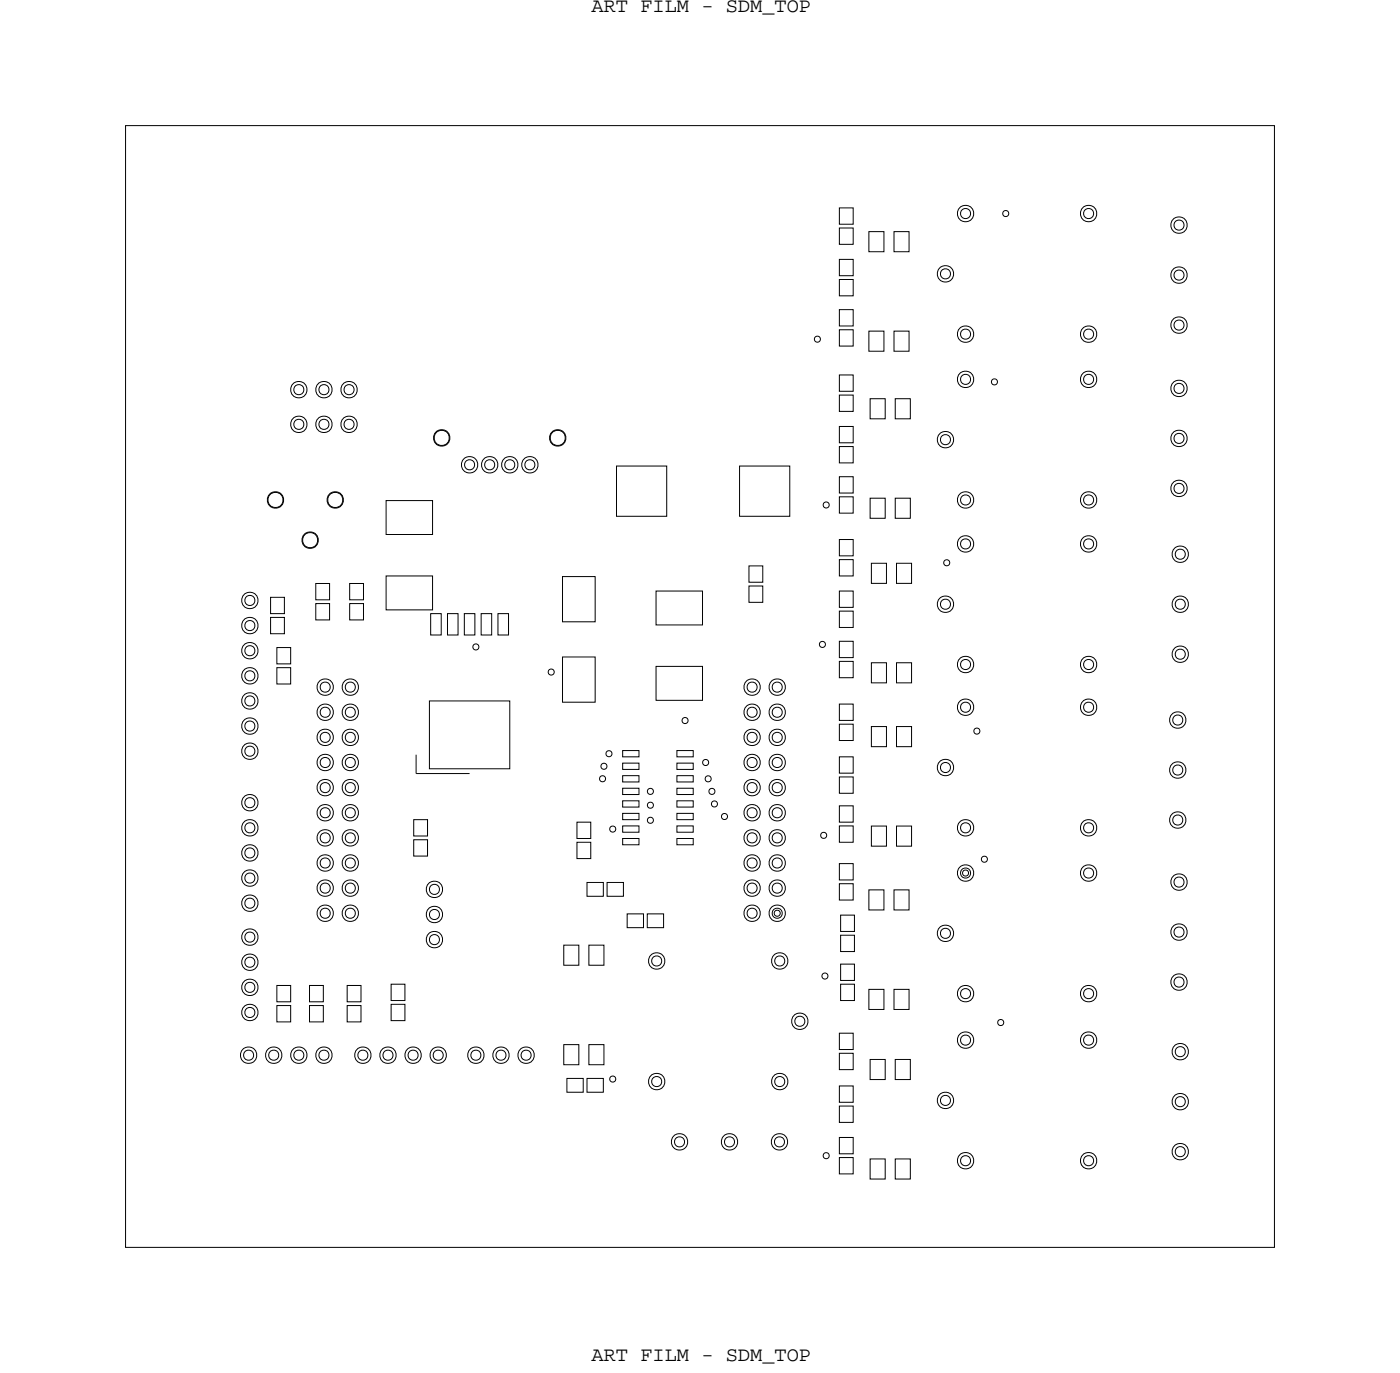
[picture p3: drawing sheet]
<svg xmlns="http://www.w3.org/2000/svg" width="142mm" height="139mm" viewBox="0 0 142 139" stroke-linecap="round" stroke-linejoin="round" font-family="sans-serif">
<defs><g id="words">
<g font-size="2.1">
<text x="59.8" y="1.2">ART FILM - SDM_TOP</text>
<text x="59.8" y="137.6">ART FILM - SDM_TOP</text>
</g>
</g></defs>
<!-- layer: Board Outline -->
<path d="M12.7 12.7h116.2v113.4h-116.2zM42.1 78.2h5.4zM42.1 76.3v1.9z" fill="none" stroke="#000" stroke-width=".1"/>
<!-- layer: Nets -->
<g fill="none" stroke="#000" stroke-width=".1">
<path d="M82.4 34.1l.3-.1 .2 .1 .1 .2-.1 .2-.2 .1-.3-.1v-.2zM82.7 34.3h.1M84.9 26.2h1.4v1.7h-1.4zM84.9 28.3h1.4v1.6h-1.4zM84.9 33.3h1.4v1.7h-1.4zM84.9 31.3h1.4v1.7h-1.4zM84.9 23.1h1.4v1.6h-1.4zM84.9 39.9h1.4v1.7h-1.4zM84.9 21h1.4v1.7h-1.4zM84.9 37.9h1.4v1.7h-1.4zM87.9 33.5h1.5v2h-1.5zM87.9 23.4h1.5v2.1h-1.5z"/>
<path d="M90.4 23.4h1.5v2.1h-1.5zM90.4 33.5h1.5v2h-1.5zM100.4 38.4l.2-.1 .2 .1 .1 .2-.1 .2-.2 .1-.2-.1-.1-.2zM100.6 38.6h.1M101.5 21.4l.2-.1 .3 .1v.2v.2l-.3 .1-.2-.1-.1-.2zM101.7 21.6h.1M31.9 59h1.4v1.6h-1.4zM35.4 59h1.4v1.6h-1.4zM39.1 50.6h4.7v3.4h-4.7zM39.1 58.2h4.7v3.5h-4.7zM56.9 58.3h3.3v4.6h-3.3zM62.4 47.1h5v5.1h-5z"/>
<path d="M66.4 59.8h4.7v3.4h-4.7zM74.8 47.1h5.1v5.1h-5.1zM75.8 59.2h1.4v1.7h-1.4zM75.8 57.2h1.4v1.7h-1.4zM83.3 50.8l.3-.1 .2 .1 .1 .3-.1 .2-.2 .1-.3-.1v-.2zM83.6 51.1h.1M84.9 43.1h1.4v1.7h-1.4zM84.9 59.8h1.4v1.6h-1.4zM84.9 45.1h1.4v1.7h-1.4zM84.9 50.2h1.4v1.7h-1.4zM84.9 48.2h1.4v1.6h-1.4zM84.9 56.6h1.4v1.6h-1.4z"/>
<path d="M84.9 54.5h1.4v1.7h-1.4zM88 50.4h1.5v2h-1.5zM88 40.3h1.5v2h-1.5zM88.1 56.9h1.6v2.1h-1.6zM90.6 40.3h1.5v2h-1.5zM90.6 50.4h1.5v2h-1.5zM90.7 56.9h1.5v2.1h-1.5zM95.5 56.7l.3-.1 .2 .1 .1 .2-.1 .2-.2 .1-.3-.1v-.2zM95.8 56.9h.1M27.4 62.4h1.4v1.7h-1.4zM27.4 60.4h1.4v1.6h-1.4zM28 65.5h1.4v1.6h-1.4z"/>
<path d="M28 67.5h1.4v1.7h-1.4zM31.9 61h1.4v1.7h-1.4zM35.4 61h1.4v1.7h-1.4zM43.4 70.9h8.2v6.8h-8.2zM43.6 62h1v2.2h-1zM45.3 62h1v2.2h-1zM47 62h1v2.2h-1zM47.9 65.2l.2-.1 .3 .1v.2v.2l-.3 .1-.2-.1-.1-.2zM48.1 65.4h.1M48.7 62h1v2.2h-1zM50.4 62h1v2.2h-1zM55.5 67.7l.3-.1 .2 .1 .1 .2-.1 .3h-.2h-.3l-.1-.3z"/>
<path d="M55.8 67.9h.1M56.9 66.4h3.3v4.6h-3.3zM60.7 78.5l.2-.1 .3 .1 .1 .2-.1 .2-.3 .1-.2-.1-.1-.2zM60.9 77.3l.2-.1 .2 .1 .1 .2-.1 .2-.2 .1-.2-.1-.1-.2zM60.9 78.7h.1M61.1 77.5h.1M61.4 76l.2-.1 .2 .1 .1 .2-.1 .2-.2 .1-.2-.1-.1-.2zM61.6 76.2h.1M63 77.2h1.6v.6h-1.6zM63 79.7h1.6v.6h-1.6zM63 75.9h1.6v.6h-1.6zM63 78.4h1.6v.7h-1.6z"/>
<path d="M65.6 79.8l.2-.1 .2 .1 .1 .2-.1 .2-.2 .1-.2-.1-.1-.2zM66.4 67.4h4.7v3.4h-4.7zM68.5 75.9h1.6v.6h-1.6zM68.5 79.7h1.6v.6h-1.6zM68.5 78.4h1.6v.7h-1.6zM68.5 77.2h1.6v.6h-1.6zM69.1 72.6l.2-.1 .2 .1 .1 .2-.1 .3-.2 .1-.2-.1-.1-.3zM69.3 72.8h.1M71.1 76.9l.3-.1 .2 .1 .1 .2-.1 .2-.2 .1-.3-.1v-.2zM71.4 77.1h.1M71.4 78.5l.2-.1 .3 .1v.2v.2l-.3 .1-.2-.1-.1-.2zM71.6 78.7h.1"/>
<path d="M71.8 79.8l.2-.1 .2 .1 .1 .2-.1 .2-.2 .1-.2-.1-.1-.2zM83 64.9l.2-.1 .2 .1 .1 .3-.1 .2-.2 .1-.2-.1-.1-.2zM83.2 65.2h.1M84.9 76.5h1.4v1.7h-1.4zM84.9 61.8h1.4v1.6h-1.4zM84.9 78.5h1.4v1.7h-1.4zM84.9 66.9h1.4v1.6h-1.4zM84.9 73.2h1.4v1.7h-1.4zM84.9 64.8h1.4v1.7h-1.4zM84.9 71.2h1.4v1.6h-1.4zM88.1 73.5h1.6v2h-1.6zM88.1 67h1.6v2h-1.6z"/>
<path d="M90.7 73.5h1.5v2h-1.5zM90.7 67h1.5v2h-1.5zM98.6 73.7l.2-.1 .2 .1 .1 .2-.1 .2-.2 .1-.2-.1-.1-.2zM98.8 73.9h.1M28 99.6h1.4v1.7h-1.4zM31.3 99.6h1.4v1.7h-1.4zM35.1 99.6h1.4v1.7h-1.4zM39.6 99.5h1.4v1.7h-1.4zM41.8 82.9h1.4v1.6h-1.4zM41.8 84.9h1.4v1.7h-1.4zM57 95.6h1.5v2h-1.5zM58.4 83.1h1.4v1.7h-1.4z"/>
<path d="M58.4 85.2h1.4v1.6h-1.4zM59.4 89.2h1.6v1.4h-1.6zM59.6 95.6h1.5v2h-1.5zM61.4 89.2h1.7v1.4h-1.7zM61.7 83.6l.3-.1 .2 .1 .1 .2-.1 .2-.2 .1-.3-.1v-.2zM62 83.8h.1M63 83.5h1.6v.6h-1.6zM63 82.2h1.6v.7h-1.6zM63 81h1.6v.6h-1.6zM63 84.8h1.6v.6h-1.6zM63.4 92.4h1.7v1.4h-1.7zM65.5 92.4h1.6v1.4h-1.6z"/>
<path d="M65.6 82.7l.2-.1 .2 .1 .1 .2-.1 .2-.2 .1-.2-.1-.1-.2zM65.6 81.2l.2-.1 .2 .1 .1 .2-.1 .2-.2 .1-.2-.1-.1-.2zM65.8 82.9h.1M65.8 80h.1M65.8 81.4h.1M68.5 81h1.6v.6h-1.6zM68.5 83.5h1.6v.6h-1.6zM68.5 82.2h1.6v.7h-1.6zM68.5 84.8h1.6v.6h-1.6zM72 80h.1M72 81.1l.3-.1 .2 .1 .1 .2-.1 .2-.2 .1-.3-.1v-.2zM72.3 81.3h.1"/>
<path d="M73.1 82.3l.2-.1 .2 .1 .1 .2-.1 .3-.2 .1-.2-.1-.1-.3zM73.3 82.6h.1M78.4 92.1l.2-.1 .2 .1 .1 .2-.1 .2-.2 .1-.2-.1-.1-.2zM78.6 92.3h.1M83.1 84.2h.2h.2l.1 .3-.1 .2-.2 .1-.2-.1-.1-.2zM83.2 98.5l.2-.1 .3 .1v.2v.2l-.3 .1-.2-.1-.1-.2zM83.3 84.5h.1M83.4 98.7h.1M84.9 83.5h1.4v1.7h-1.4zM84.9 89.3h1.4v1.7h-1.4zM84.9 81.5h1.4v1.6h-1.4zM84.9 87.3h1.4v1.7h-1.4z"/>
<path d="M85 92.5h1.4v1.7h-1.4zM85 94.6h1.4v1.6h-1.4zM85 97.5h1.4v1.6h-1.4zM85 99.5h1.4v1.7h-1.4zM87.9 90h1.5v2h-1.5zM88.1 83.5h1.6v2h-1.6zM90.4 90h1.5v2h-1.5zM90.7 83.5h1.5v2h-1.5zM97.4 88.1l.3-.1 .2 .1 .1 .2-.1 .2-.2 .1-.3-.1v-.2zM97.7 88.3h.1M99.3 86.7l.3-.1 .2 .1 .1 .2-.1 .2-.2 .1-.3-.1v-.2zM99.6 86.9h.1"/>
<path d="M28 101.7h1.4v1.6h-1.4zM31.3 101.7h1.4v1.6h-1.4zM35.1 101.7h1.4v1.6h-1.4zM39.6 101.5h1.4v1.7h-1.4zM57 105.6h1.5v2h-1.5zM57.3 109h1.7v1.4h-1.7zM59.4 109h1.6v1.4h-1.6zM59.6 105.6h1.5v2h-1.5zM61.7 108.9l.3-.1 .2 .1 .1 .2-.1 .2-.2 .1-.3-.1v-.2zM62 109.1h.1M83.3 116.6l.3-.1 .2 .1 .1 .2-.1 .2-.2 .1-.3-.1v-.2zM83.6 116.8h.1"/>
<path d="M84.9 109.8h1.4v1.6h-1.4zM84.9 111.8h1.4v1.7h-1.4zM84.9 117h1.4v1.7h-1.4zM84.9 106.5h1.4v1.6h-1.4zM84.9 115h1.4v1.6h-1.4zM84.9 104.5h1.4v1.6h-1.4zM87.9 100h1.5v2.1h-1.5zM88 107.1h1.5v2h-1.5zM88 117.2h1.5v2h-1.5zM90.4 100h1.5v2.1h-1.5zM90.6 107.1h1.5v2h-1.5zM90.6 117.2h1.5v2h-1.5z"/>
<path d="M101 103.2l.2-.1 .2 .1 .1 .2-.1 .2-.2 .1-.2-.1-.1-.2zM101.2 103.4h.1"/>
<circle cx="30.2" cy="39.4" r=".51"/>
<circle cx="30.2" cy="39.4" r=".83"/>
<circle cx="32.8" cy="39.4" r=".51"/>
<circle cx="32.8" cy="39.4" r=".83"/>
<circle cx="35.3" cy="39.4" r=".51"/>
<circle cx="35.3" cy="39.4" r=".83"/>
<circle cx="95.6" cy="27.7" r=".51"/>
<circle cx="95.6" cy="27.7" r=".83"/>
<circle cx="97.7" cy="33.8" r=".51"/>
<circle cx="97.7" cy="21.6" r=".51"/>
<circle cx="97.7" cy="38.4" r=".51"/>
<circle cx="97.7" cy="21.6" r=".83"/>
<circle cx="97.7" cy="38.4" r=".83"/>
<circle cx="97.7" cy="33.8" r=".83"/>
<circle cx="110.1" cy="33.8" r=".51"/>
<circle cx="110.1" cy="21.6" r=".51"/>
<circle cx="110.1" cy="38.4" r=".51"/>
<circle cx="110.1" cy="33.8" r=".83"/>
<circle cx="110.1" cy="21.6" r=".83"/>
<circle cx="110.1" cy="38.4" r=".83"/>
<circle cx="119.2" cy="27.8" r=".51"/>
<circle cx="119.2" cy="32.9" r=".51"/>
<circle cx="119.2" cy="22.8" r=".51"/>
<circle cx="119.2" cy="39.3" r=".51"/>
<circle cx="119.3" cy="32.9" r=".83"/>
<circle cx="119.3" cy="27.8" r=".83"/>
<circle cx="119.3" cy="39.3" r=".83"/>
<circle cx="119.3" cy="22.8" r=".83"/>
<circle cx="27.9" cy="50.6" r=".83"/>
<circle cx="27.9" cy="50.6" r=".77"/>
<circle cx="30.2" cy="42.9" r=".51"/>
<circle cx="30.2" cy="42.9" r=".83"/>
<circle cx="31.4" cy="54.6" r=".77"/>
<circle cx="31.4" cy="54.6" r=".83"/>
<circle cx="32.8" cy="42.9" r=".51"/>
<circle cx="32.8" cy="42.9" r=".83"/>
<circle cx="33.9" cy="50.6" r=".83"/>
<circle cx="33.9" cy="50.6" r=".77"/>
<circle cx="35.3" cy="42.9" r=".51"/>
<circle cx="35.3" cy="42.9" r=".83"/>
<circle cx="44.7" cy="44.3" r=".77"/>
<circle cx="44.7" cy="44.3" r=".83"/>
<circle cx="47.5" cy="47" r=".51"/>
<circle cx="47.5" cy="47" r=".83"/>
<circle cx="49.5" cy="47" r=".51"/>
<circle cx="49.5" cy="47" r=".83"/>
<circle cx="51.6" cy="47" r=".51"/>
<circle cx="51.6" cy="47" r=".83"/>
<circle cx="53.6" cy="47" r=".51"/>
<circle cx="53.6" cy="47" r=".83"/>
<circle cx="56.4" cy="44.3" r=".83"/>
<circle cx="56.4" cy="44.3" r=".77"/>
<circle cx="95.6" cy="44.5" r=".51"/>
<circle cx="95.6" cy="44.5" r=".83"/>
<circle cx="97.7" cy="50.6" r=".51"/>
<circle cx="97.7" cy="55" r=".51"/>
<circle cx="97.7" cy="50.6" r=".83"/>
<circle cx="97.7" cy="55" r=".83"/>
<circle cx="110.1" cy="50.6" r=".51"/>
<circle cx="110.1" cy="55" r=".51"/>
<circle cx="110.1" cy="50.6" r=".83"/>
<circle cx="110.1" cy="55" r=".83"/>
<circle cx="119.2" cy="44.3" r=".51"/>
<circle cx="119.2" cy="49.4" r=".51"/>
<circle cx="119.3" cy="49.4" r=".83"/>
<circle cx="119.3" cy="44.3" r=".83"/>
<circle cx="119.4" cy="56" r=".51"/>
<circle cx="119.4" cy="56" r=".83"/>
<circle cx="25.3" cy="63.3" r=".51"/>
<circle cx="25.3" cy="73.4" r=".51"/>
<circle cx="25.3" cy="76" r=".51"/>
<circle cx="25.3" cy="70.9" r=".51"/>
<circle cx="25.3" cy="60.7" r=".51"/>
<circle cx="25.3" cy="68.3" r=".51"/>
<circle cx="25.3" cy="65.8" r=".51"/>
<circle cx="25.3" cy="63.3" r=".83"/>
<circle cx="25.3" cy="70.9" r=".83"/>
<circle cx="25.3" cy="60.7" r=".83"/>
<circle cx="25.3" cy="76" r=".83"/>
<circle cx="25.3" cy="65.8" r=".83"/>
<circle cx="25.3" cy="68.3" r=".83"/>
<circle cx="25.3" cy="73.4" r=".83"/>
<circle cx="32.9" cy="69.5" r=".51"/>
<circle cx="32.9" cy="74.6" r=".51"/>
<circle cx="32.9" cy="79.6" r=".51"/>
<circle cx="32.9" cy="72" r=".51"/>
<circle cx="32.9" cy="77.1" r=".51"/>
<circle cx="32.9" cy="72" r=".83"/>
<circle cx="32.9" cy="74.6" r=".83"/>
<circle cx="32.9" cy="79.6" r=".83"/>
<circle cx="32.9" cy="69.5" r=".83"/>
<circle cx="32.9" cy="77.1" r=".83"/>
<circle cx="35.4" cy="69.5" r=".51"/>
<circle cx="35.4" cy="74.6" r=".51"/>
<circle cx="35.4" cy="77.1" r=".51"/>
<circle cx="35.4" cy="72" r=".51"/>
<circle cx="35.4" cy="79.6" r=".51"/>
<circle cx="35.4" cy="77.1" r=".83"/>
<circle cx="35.4" cy="72" r=".83"/>
<circle cx="35.4" cy="69.5" r=".83"/>
<circle cx="35.4" cy="74.6" r=".83"/>
<circle cx="35.4" cy="79.6" r=".83"/>
<circle cx="76.1" cy="69.5" r=".51"/>
<circle cx="76.1" cy="74.6" r=".51"/>
<circle cx="76.1" cy="77.1" r=".51"/>
<circle cx="76.1" cy="79.6" r=".51"/>
<circle cx="76.1" cy="72" r=".51"/>
<circle cx="76.1" cy="72" r=".83"/>
<circle cx="76.1" cy="74.6" r=".83"/>
<circle cx="76.1" cy="69.5" r=".83"/>
<circle cx="76.1" cy="79.6" r=".83"/>
<circle cx="76.1" cy="77.1" r=".83"/>
<circle cx="78.6" cy="72" r=".51"/>
<circle cx="78.6" cy="74.6" r=".51"/>
<circle cx="78.6" cy="77.1" r=".51"/>
<circle cx="78.6" cy="79.6" r=".51"/>
<circle cx="78.6" cy="69.5" r=".51"/>
<circle cx="78.6" cy="69.5" r=".83"/>
<circle cx="78.6" cy="77.1" r=".83"/>
<circle cx="78.6" cy="74.6" r=".83"/>
<circle cx="78.6" cy="72" r=".83"/>
<circle cx="78.6" cy="79.6" r=".83"/>
<circle cx="95.6" cy="61.1" r=".51"/>
<circle cx="95.6" cy="77.6" r=".51"/>
<circle cx="95.6" cy="77.6" r=".83"/>
<circle cx="95.6" cy="61.1" r=".83"/>
<circle cx="97.7" cy="71.5" r=".51"/>
<circle cx="97.7" cy="67.2" r=".51"/>
<circle cx="97.7" cy="71.5" r=".83"/>
<circle cx="97.7" cy="67.2" r=".83"/>
<circle cx="110.1" cy="67.2" r=".51"/>
<circle cx="110.1" cy="71.5" r=".51"/>
<circle cx="110.1" cy="71.5" r=".83"/>
<circle cx="110.1" cy="67.2" r=".83"/>
<circle cx="119.1" cy="72.8" r=".51"/>
<circle cx="119.1" cy="77.9" r=".51"/>
<circle cx="119.1" cy="72.8" r=".83"/>
<circle cx="119.1" cy="77.9" r=".83"/>
<circle cx="119.4" cy="66.1" r=".51"/>
<circle cx="119.4" cy="61.1" r=".51"/>
<circle cx="119.4" cy="61.1" r=".83"/>
<circle cx="119.4" cy="66.1" r=".83"/>
<circle cx="25.3" cy="97.3" r=".51"/>
<circle cx="25.3" cy="99.8" r=".51"/>
<circle cx="25.3" cy="94.7" r=".51"/>
<circle cx="25.3" cy="88.8" r=".51"/>
<circle cx="25.3" cy="81.2" r=".51"/>
<circle cx="25.3" cy="83.7" r=".51"/>
<circle cx="25.3" cy="86.2" r=".51"/>
<circle cx="25.3" cy="91.3" r=".51"/>
<circle cx="25.3" cy="88.8" r=".83"/>
<circle cx="25.3" cy="97.3" r=".83"/>
<circle cx="25.3" cy="94.7" r=".83"/>
<circle cx="25.3" cy="83.7" r=".83"/>
<circle cx="25.3" cy="91.3" r=".83"/>
<circle cx="25.3" cy="86.2" r=".83"/>
<circle cx="25.3" cy="81.2" r=".83"/>
<circle cx="25.3" cy="99.8" r=".83"/>
<circle cx="32.9" cy="89.8" r=".51"/>
<circle cx="32.9" cy="92.3" r=".51"/>
<circle cx="32.9" cy="87.3" r=".51"/>
<circle cx="32.9" cy="84.7" r=".51"/>
<circle cx="32.9" cy="82.2" r=".51"/>
<circle cx="32.9" cy="82.2" r=".83"/>
<circle cx="32.9" cy="84.7" r=".83"/>
<circle cx="32.9" cy="87.3" r=".83"/>
<circle cx="32.9" cy="92.3" r=".83"/>
<circle cx="32.9" cy="89.8" r=".83"/>
<circle cx="35.4" cy="82.2" r=".51"/>
<circle cx="35.4" cy="92.3" r=".51"/>
<circle cx="35.4" cy="87.3" r=".51"/>
<circle cx="35.4" cy="89.8" r=".51"/>
<circle cx="35.4" cy="84.7" r=".51"/>
<circle cx="35.4" cy="87.3" r=".83"/>
<circle cx="35.4" cy="82.2" r=".83"/>
<circle cx="35.4" cy="89.8" r=".83"/>
<circle cx="35.4" cy="84.7" r=".83"/>
<circle cx="35.4" cy="92.3" r=".83"/>
<circle cx="43.9" cy="95" r=".51"/>
<circle cx="43.9" cy="92.5" r=".51"/>
<circle cx="43.9" cy="89.9" r=".51"/>
<circle cx="43.9" cy="95" r=".83"/>
<circle cx="43.9" cy="89.9" r=".83"/>
<circle cx="43.9" cy="92.5" r=".83"/>
<circle cx="66.4" cy="97.2" r=".51"/>
<circle cx="66.4" cy="97.2" r=".83"/>
<circle cx="76.1" cy="87.3" r=".51"/>
<circle cx="76.1" cy="92.3" r=".51"/>
<circle cx="76.1" cy="82.2" r=".51"/>
<circle cx="76.1" cy="84.7" r=".51"/>
<circle cx="76.1" cy="89.8" r=".51"/>
<circle cx="76.1" cy="87.3" r=".83"/>
<circle cx="76.1" cy="82.2" r=".83"/>
<circle cx="76.1" cy="89.8" r=".83"/>
<circle cx="76.1" cy="92.3" r=".83"/>
<circle cx="76.1" cy="84.7" r=".83"/>
<circle cx="78.6" cy="87.3" r=".51"/>
<circle cx="78.6" cy="84.7" r=".51"/>
<circle cx="78.6" cy="89.8" r=".51"/>
<circle cx="78.6" cy="82.2" r=".51"/>
<circle cx="78.6" cy="92.3" r=".51"/>
<circle cx="78.6" cy="92.3" r=".83"/>
<circle cx="78.6" cy="84.7" r=".83"/>
<circle cx="78.6" cy="82.2" r=".83"/>
<circle cx="78.6" cy="89.8" r=".83"/>
<circle cx="78.6" cy="87.3" r=".83"/>
<circle cx="78.9" cy="97.2" r=".51"/>
<circle cx="78.9" cy="97.2" r=".83"/>
<circle cx="95.6" cy="94.4" r=".51"/>
<circle cx="95.6" cy="94.4" r=".83"/>
<circle cx="97.7" cy="83.7" r=".51"/>
<circle cx="97.7" cy="88.3" r=".51"/>
<circle cx="97.7" cy="88.3" r=".83"/>
<circle cx="97.7" cy="83.7" r=".83"/>
<circle cx="110.1" cy="88.3" r=".51"/>
<circle cx="110.1" cy="83.7" r=".51"/>
<circle cx="110.1" cy="88.3" r=".83"/>
<circle cx="110.1" cy="83.7" r=".83"/>
<circle cx="119.1" cy="82.9" r=".51"/>
<circle cx="119.1" cy="82.9" r=".83"/>
<circle cx="119.2" cy="89.2" r=".51"/>
<circle cx="119.2" cy="94.2" r=".51"/>
<circle cx="119.2" cy="99.3" r=".51"/>
<circle cx="119.3" cy="94.2" r=".83"/>
<circle cx="119.3" cy="99.3" r=".83"/>
<circle cx="119.3" cy="89.2" r=".83"/>
<circle cx="25.1" cy="106.7" r=".51"/>
<circle cx="25.1" cy="106.7" r=".83"/>
<circle cx="25.3" cy="102.4" r=".51"/>
<circle cx="25.3" cy="102.4" r=".83"/>
<circle cx="27.7" cy="106.7" r=".51"/>
<circle cx="27.7" cy="106.7" r=".83"/>
<circle cx="30.2" cy="106.7" r=".51"/>
<circle cx="30.2" cy="106.7" r=".83"/>
<circle cx="32.8" cy="106.7" r=".51"/>
<circle cx="32.8" cy="106.7" r=".83"/>
<circle cx="36.7" cy="106.7" r=".51"/>
<circle cx="36.7" cy="106.7" r=".83"/>
<circle cx="39.2" cy="106.7" r=".51"/>
<circle cx="39.2" cy="106.7" r=".83"/>
<circle cx="41.8" cy="106.7" r=".51"/>
<circle cx="41.8" cy="106.7" r=".83"/>
<circle cx="44.3" cy="106.7" r=".51"/>
<circle cx="44.3" cy="106.7" r=".83"/>
<circle cx="48.1" cy="106.7" r=".51"/>
<circle cx="48.1" cy="106.7" r=".83"/>
<circle cx="50.7" cy="106.7" r=".51"/>
<circle cx="50.7" cy="106.7" r=".83"/>
<circle cx="53.2" cy="106.7" r=".51"/>
<circle cx="53.2" cy="106.7" r=".83"/>
<circle cx="66.4" cy="109.4" r=".51"/>
<circle cx="66.4" cy="109.4" r=".83"/>
<circle cx="68.7" cy="115.4" r=".51"/>
<circle cx="68.7" cy="115.4" r=".83"/>
<circle cx="73.8" cy="115.4" r=".51"/>
<circle cx="73.8" cy="115.4" r=".83"/>
<circle cx="78.8" cy="115.4" r=".51"/>
<circle cx="78.8" cy="115.4" r=".83"/>
<circle cx="78.9" cy="109.4" r=".51"/>
<circle cx="78.9" cy="109.4" r=".83"/>
<circle cx="80.9" cy="103.3" r=".51"/>
<circle cx="80.9" cy="103.3" r=".83"/>
<circle cx="95.6" cy="111.3" r=".51"/>
<circle cx="95.6" cy="111.3" r=".83"/>
<circle cx="97.7" cy="105.2" r=".51"/>
<circle cx="97.7" cy="100.5" r=".51"/>
<circle cx="97.7" cy="117.4" r=".51"/>
<circle cx="97.7" cy="105.2" r=".83"/>
<circle cx="97.7" cy="100.5" r=".83"/>
<circle cx="97.7" cy="117.4" r=".83"/>
<circle cx="110.1" cy="117.4" r=".51"/>
<circle cx="110.1" cy="105.2" r=".51"/>
<circle cx="110.1" cy="100.5" r=".51"/>
<circle cx="110.1" cy="105.2" r=".83"/>
<circle cx="110.1" cy="100.5" r=".83"/>
<circle cx="110.1" cy="117.4" r=".83"/>
<circle cx="119.4" cy="116.4" r=".51"/>
<circle cx="119.4" cy="106.3" r=".51"/>
<circle cx="119.4" cy="111.4" r=".51"/>
<circle cx="119.4" cy="116.4" r=".83"/>
<circle cx="119.4" cy="111.4" r=".83"/>
<circle cx="119.4" cy="106.3" r=".83"/>
</g>
<use href="#words"/>
</svg>
